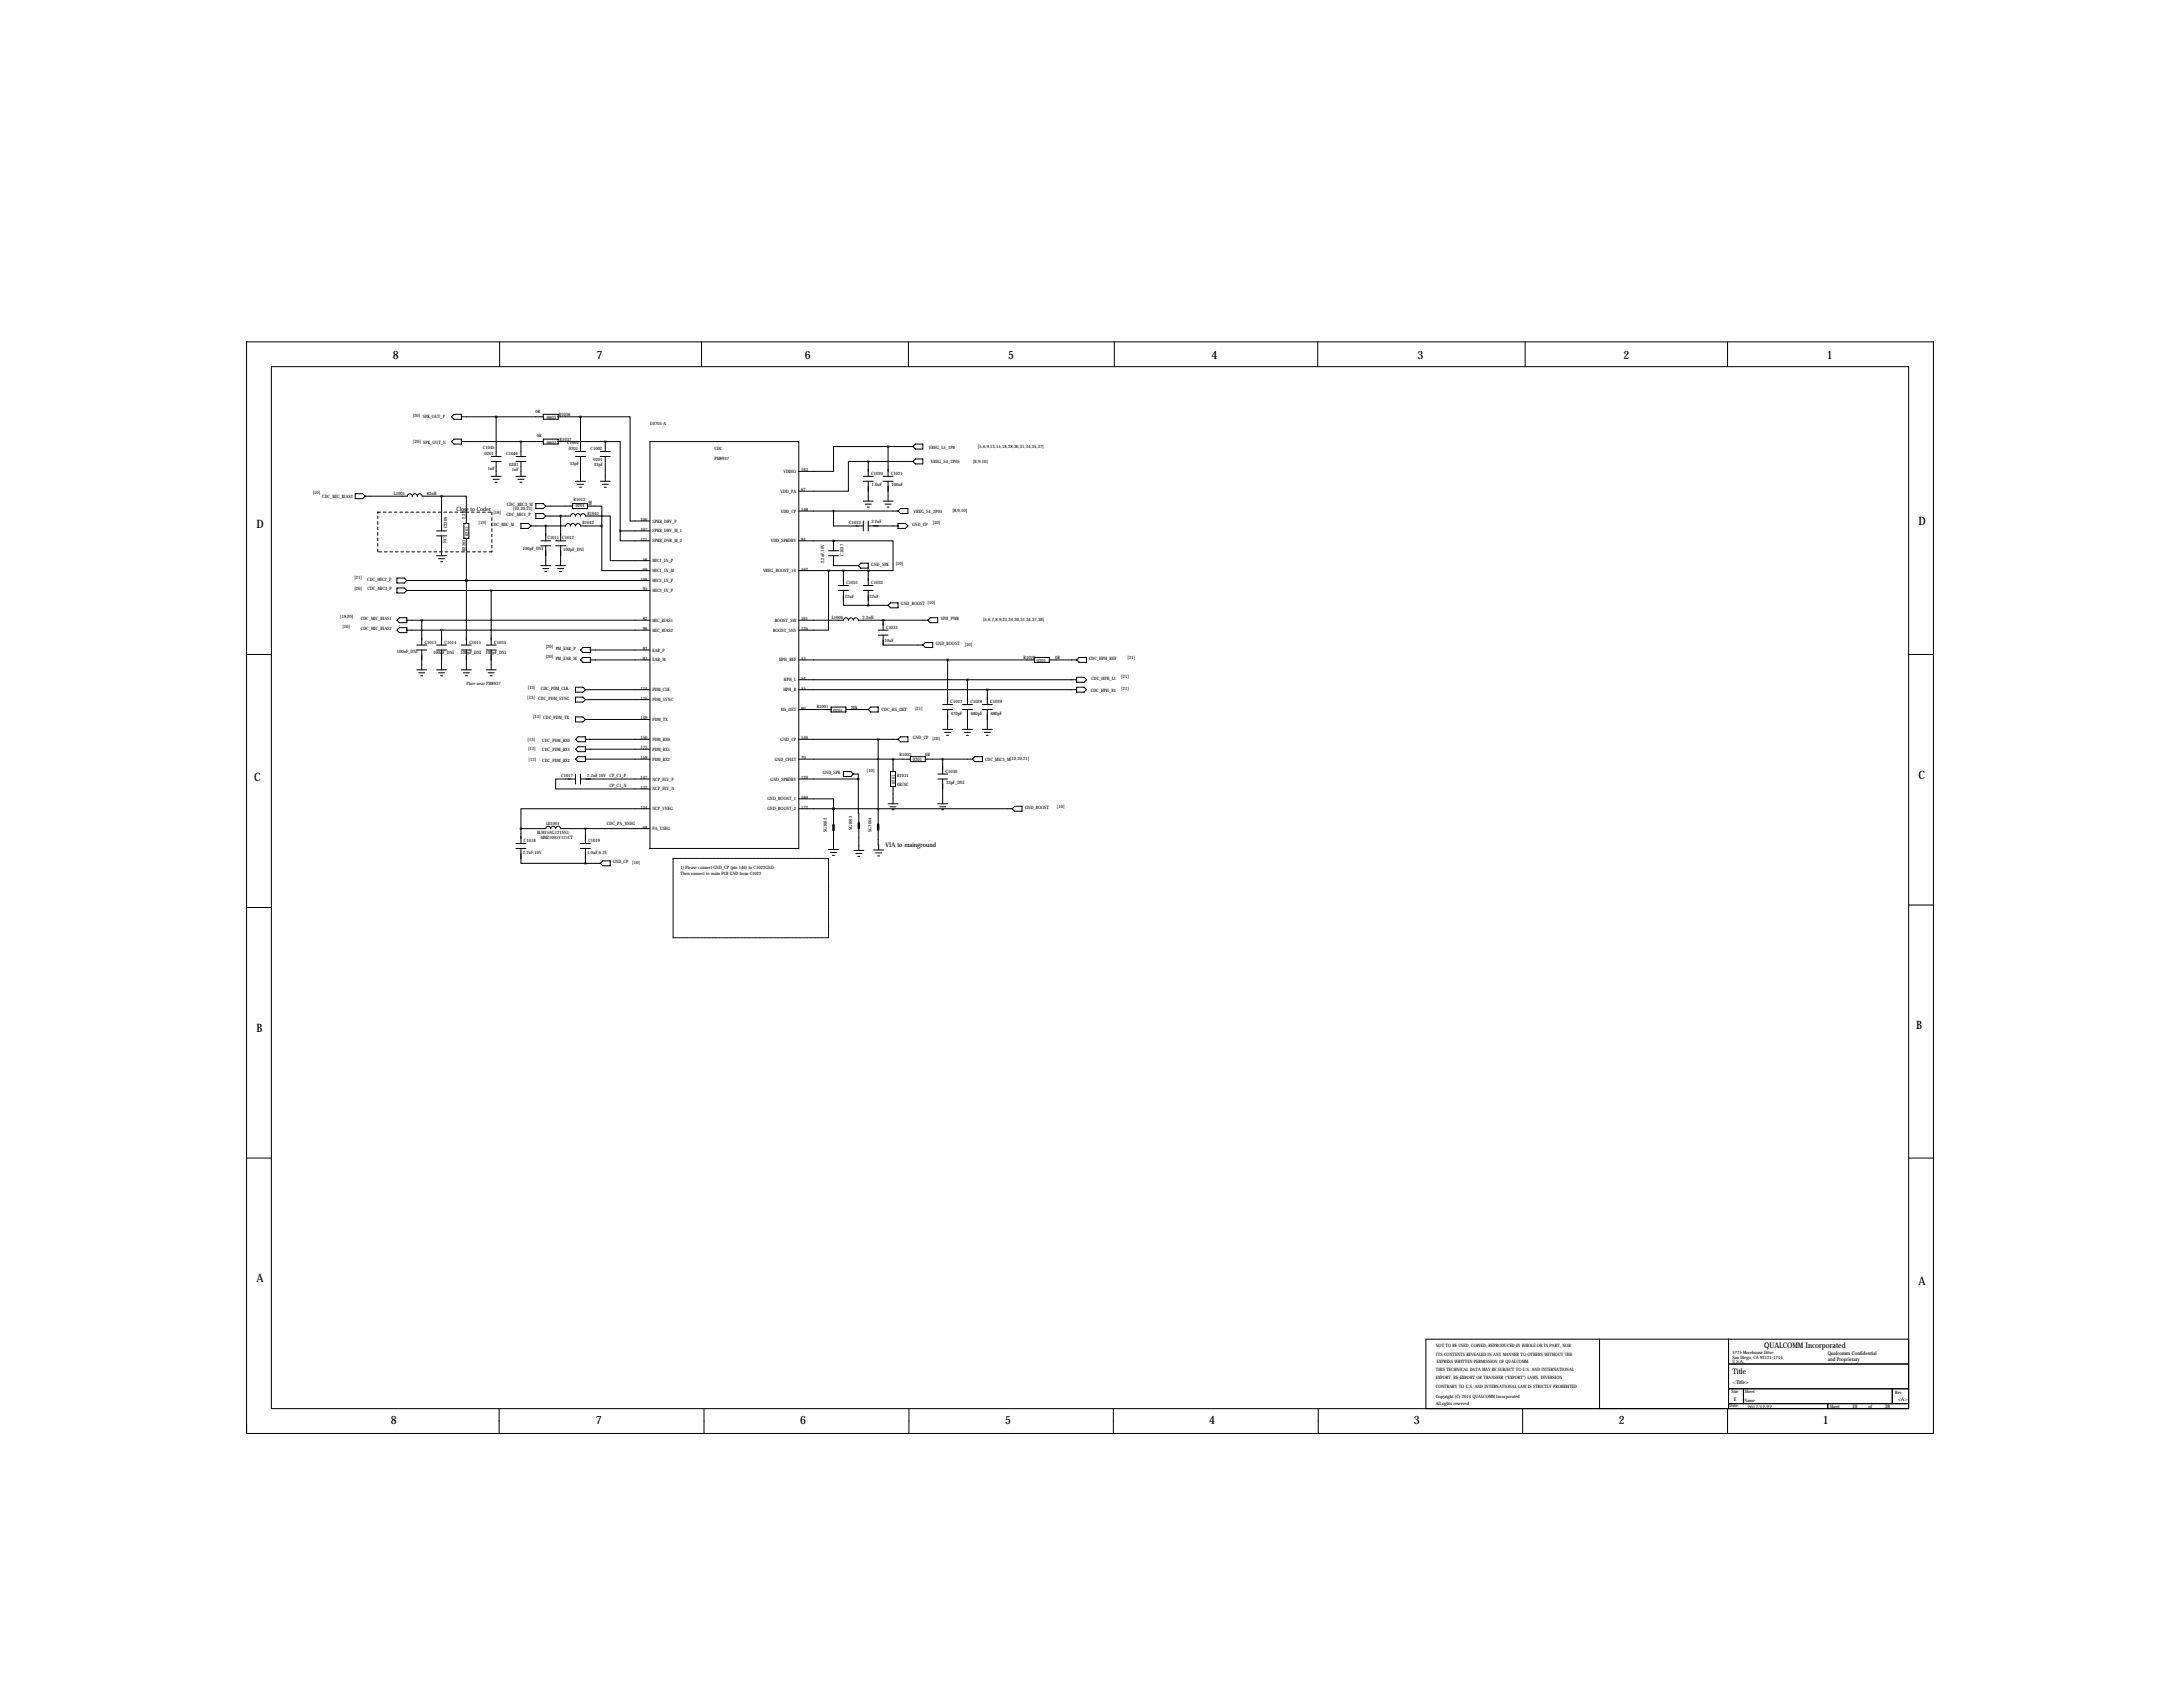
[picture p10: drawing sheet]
<svg xmlns="http://www.w3.org/2000/svg" width="1118mm" height="864mm" viewBox="0 0 1118 864" stroke-linecap="round" stroke-linejoin="round" font-family="sans-serif">
<defs><g id="words">
<g font-size="5.9">
<text x="201" y="184">8</text>
<text x="305" y="184">7</text>
<text x="412" y="184">6</text>
<text x="516" y="184">5</text>
<text x="620" y="184">4</text>
<text x="726" y="184">3</text>
<text x="831" y="184">2</text>
<text x="935" y="184">1</text>
<text x="982" y="269">D</text>
<text x="131" y="270">D</text>
<text x="130" y="400">C</text>
<text x="982" y="399">C</text>
<text x="981" y="527">B</text>
<text x="131" y="528">B</text>
<text x="131" y="656">A</text>
<text x="982" y="658">A</text>
<text x="200" y="729">8</text>
<text x="305" y="729">7</text>
<text x="410" y="729">6</text>
<text x="515" y="729">5</text>
<text x="619" y="729">4</text>
<text x="724" y="729">3</text>
<text x="829" y="729">2</text>
<text x="933" y="729">1</text>
</g>
<g font-size="4">
<text x="903" y="690">QUALCOMM Incorporated</text>
<text x="887" y="703">Title</text>
</g>
<text font-size="3.3" x="453" y="434">VIA to mainground</text>
<text font-size="3" x="234" y="262">Close to Codec</text>
<g font-size="2.6">
<text x="936" y="694">Qualcomm Confidential</text>
<text x="936" y="697">and Proprietary</text>
<text x="887" y="708">&lt;Title&gt;</text>
<text x="888" y="717">E</text>
<text x="972" y="717">&lt;A&gt;</text>
<text x="895" y="721">2017/12/22</text>
<text x="948" y="721">10</text>
<text x="965" y="721">38</text>
</g>
<g font-size="2.4">
<text x="259" y="259">CDC_MIC3_M</text>
<text x="262" y="261">[10,20,21]</text>
</g>
<g font-size="2.3">
<text x="211" y="214">[20] SPK_OUT_P</text>
<text x="274" y="211">0R</text>
<text x="280" y="214">0603</text>
<text x="286" y="213">R1036</text>
<text x="333" y="218">U0701-A</text>
<text x="212" y="227">[20] SPK_OUT_N</text>
<text x="275" y="224">0R</text>
<text x="280" y="227">0603</text>
<text x="286" y="226">R1037</text>
<text x="290" y="227">C1001</text>
<text x="247" y="230">C1045</text>
<text x="248" y="233">0201</text>
<text x="259" y="233">C1046</text>
<text x="291" y="230">0201</text>
<text x="302" y="230">C1002</text>
<text x="366" y="230">CDC</text>
<text x="476" y="230">VREG_L5_1P8</text>
<text x="501" y="229">[5,6,9,13,15,18,28,30,31,34,35,37]</text>
<text x="261" y="239">0201</text>
<text x="292" y="238">33pF</text>
<text x="304" y="236">0201</text>
<text x="304" y="238">33pF</text>
<text x="366" y="235">PM8937</text>
<text x="477" y="237">VREG_S4_2P05</text>
<text x="498" y="237">[8,9,10]</text>
<text x="250" y="241">1nF</text>
<text x="262" y="241">1nF</text>
<text x="401" y="242">VDDIO</text>
<text x="410" y="241">163</text>
<text x="446" y="243">C1020</text>
<text x="456" y="243">C1021</text>
<text x="410" y="251">67</text>
<text x="446" y="249">1.0uF</text>
<text x="456" y="249">100nF</text>
<text x="160" y="253">[10]</text>
<text x="165" y="255">CDC_MIC_BIAS2</text>
<text x="202" y="254">L1001</text>
<text x="218" y="253">82nH</text>
<text x="294" y="257">R1012</text>
<text x="400" y="252">VDD_PA</text>
<text x="253" y="263">[19]</text>
<text x="295" y="260">0201</text>
<text x="301" y="263">B1041</text>
<text x="303" y="259" transform="rotate(-90 303 259)">0R</text>
<text x="400" y="262">VDD_CP</text>
<text x="410" y="262">148</text>
<text x="468" y="263">VREG_S4_2P05</text>
<text x="488" y="262">[8,9,10]</text>
<text x="238" y="266" transform="rotate(-90 238 266)">2.2K</text>
<text x="245" y="268">[19]</text>
<text x="251" y="269">CDC_MIC_M</text>
<text x="259" y="264">CDC_MIC1_P</text>
<text x="298" y="268">B1042</text>
<text x="328" y="267">106</text>
<text x="334" y="268">SPKR_DRV_P</text>
<text x="435" y="268">C1022</text>
<text x="446" y="268">2.2uF</text>
<text x="467" y="269">GND_CP</text>
<text x="478" y="268">[10]</text>
<text x="229" y="271" transform="rotate(-90 229 271)">C2209</text>
<text x="240" y="274" transform="rotate(-90 240 274)">0201</text>
<text x="328" y="272">107</text>
<text x="334" y="273">SPKR_DRV_M_1</text>
<text x="229" y="278" transform="rotate(-90 229 278)">NC</text>
<text x="267" y="282">100pF_DNI</text>
<text x="280" y="276">C1011</text>
<text x="288" y="276">C1012</text>
<text x="328" y="277">121</text>
<text x="334" y="278">SPKR_DVR_M_2</text>
<text x="395" y="278">VDD_SPKDRV</text>
<text x="410" y="277">94</text>
<text x="238" y="282" transform="rotate(-90 238 282)">R2201</text>
<text x="288" y="282">100pF_DNI</text>
<text x="329" y="287">56</text>
<text x="334" y="288">MIC1_IN_P</text>
<text x="432" y="284" transform="rotate(-90 432 284)">C1037</text>
<text x="329" y="292">69</text>
<text x="334" y="293">MIC1_IN_M</text>
<text x="391" y="293">VREG_BOOST_5V</text>
<text x="410" y="292">162</text>
<text x="422" y="288" transform="rotate(-90 422 288)">2.2uF,10V</text>
<text x="446" y="290">GND_SPK</text>
<text x="459" y="289">[10]</text>
<text x="181" y="296">[21]</text>
<text x="188" y="297">CDC_MIC2_P</text>
<text x="328" y="297">108</text>
<text x="334" y="298">MIC2_IN_P</text>
<text x="433" y="299">C1031</text>
<text x="446" y="299">C1032</text>
<text x="181" y="302">[20]</text>
<text x="188" y="302">CDC_MIC3_P</text>
<text x="329" y="302">95</text>
<text x="334" y="303">MIC3_IN_P</text>
<text x="433" y="306">22uF</text>
<text x="445" y="306">22uF</text>
<text x="461" y="310">GND_BOOST</text>
<text x="475" y="309">[10]</text>
<text x="174" y="317">[19,20]</text>
<text x="185" y="318">CDC_MIC_BIAS1</text>
<text x="329" y="318">82</text>
<text x="410" y="318">161</text>
<text x="426" y="317">L1006</text>
<text x="442" y="317">2.2uH</text>
<text x="482" y="318">VPH_PW</text>
<text x="490" y="318">R</text>
<text x="503" y="318">[5,6,7,8,9,23,24,30,31,34,37,38]</text>
<text x="175" y="322">[10]</text>
<text x="185" y="323">CDC_MIC_BIAS2</text>
<text x="329" y="323">96</text>
<text x="334" y="318">MIC_BIAS1</text>
<text x="334" y="323">MIC_BIAS2</text>
<text x="396" y="323">BOOST_SNS</text>
<text x="397" y="318">BOOST_SW</text>
<text x="410" y="323">135</text>
<text x="454" y="322">C1033</text>
<text x="217" y="329">C1013</text>
<text x="228" y="329">C1014</text>
<text x="240" y="329">C1015</text>
<text x="253" y="329">C1035</text>
<text x="453" y="329">10uF</text>
<text x="203" y="334">100nF_DNI</text>
<text x="222" y="335">100nF_DNI</text>
<text x="236" y="335">100pF_DNI</text>
<text x="249" y="335">100pF_DNI</text>
<text x="279" y="332">[20]</text>
<text x="284" y="333">PM_EAR_P</text>
<text x="329" y="333">92</text>
<text x="334" y="334">EAR_P</text>
<text x="479" y="330">GND_BOOST</text>
<text x="494" y="331">[10]</text>
<text x="279" y="337">[20]</text>
<text x="284" y="338">PM_EAR_M</text>
<text x="329" y="338">93</text>
<text x="334" y="339">EAR_M</text>
<text x="399" y="339">HPH_REF</text>
<text x="410" y="338">53</text>
<text x="524" y="338">R1020</text>
<text x="531" y="339">0201</text>
<text x="540" y="337">0R</text>
<text x="558" y="338">CDC_HPH_REF</text>
<text x="577" y="337">[21]</text>
<text x="410" y="348">54</text>
<text x="559" y="348">CDC_HPH_L1</text>
<text x="574" y="347">[21]</text>
<text x="239" y="351">Place near PM8937</text>
<text x="270" y="353">[13]</text>
<text x="277" y="353">CDC_PDM_CLK</text>
<text x="328" y="353">174</text>
<text x="334" y="354">PDM_CLK</text>
<text x="401" y="354">HPH_R</text>
<text x="401" y="349">HPH_L</text>
<text x="410" y="353">55</text>
<text x="574" y="353">[21]</text>
<text x="270" y="358">[13]</text>
<text x="276" y="358">CDC_PDM_SYNC</text>
<text x="328" y="358">175</text>
<text x="334" y="359">PDM_SYNC</text>
<text x="487" y="360">C1027</text>
<text x="497" y="360">C1028</text>
<text x="507" y="360">C1029</text>
<text x="558" y="354">CDC_HPH_R1</text>
<text x="400" y="364">HS_DET</text>
<text x="410" y="363">80</text>
<text x="418" y="362">R1001</text>
<text x="427" y="364">0201</text>
<text x="436" y="363">20k</text>
<text x="451" y="364">CDC_HS_DET</text>
<text x="468" y="364">[21]</text>
<text x="487" y="366">470pF</text>
<text x="497" y="366">680pF</text>
<text x="507" y="366">680pF</text>
<text x="273" y="367">[13]</text>
<text x="278" y="368">CDC_PDM_TX</text>
<text x="328" y="368">149</text>
<text x="334" y="369">PDM_TX</text>
<text x="270" y="380">[13]</text>
<text x="278" y="380">CDC_PDM_RX0</text>
<text x="328" y="378">150</text>
<text x="328" y="384">173</text>
<text x="334" y="379">PDM_RX0</text>
<text x="400" y="379">GND_CP</text>
<text x="410" y="378">146</text>
<text x="467" y="378">GND_CP [10]</text>
<text x="270" y="384">[13]</text>
<text x="271" y="390">[13]</text>
<text x="278" y="390">CDC_PDM_RX2</text>
<text x="278" y="385">CDC_PDM_RX1</text>
<text x="328" y="389">159</text>
<text x="334" y="384">PDM_RX1</text>
<text x="334" y="389">PDM_RX2</text>
<text x="397" y="389">GND_CFILT</text>
<text x="410" y="389">70</text>
<text x="461" y="387">R1003</text>
<text x="467" y="390">0201</text>
<text x="474" y="387">0R</text>
<text x="504" y="390">CDC_MIC3_M</text>
<text x="517" y="389">[10,20,21]</text>
<text x="444" y="395">[10]</text>
<text x="484" y="395">C1030</text>
<text x="287" y="398">C1017</text>
<text x="301" y="398">2.2uF,10V CP_C1_P</text>
<text x="328" y="399">147</text>
<text x="334" y="400">NCP_FLY_P</text>
<text x="394" y="400">GND_SPKDRV</text>
<text x="410" y="399">120</text>
<text x="421" y="396">GND_SPK</text>
<text x="458" y="401" transform="rotate(-90 458 401)">0201</text>
<text x="459" y="398">R1031</text>
<text x="484" y="401">33pF_DNI</text>
<text x="312" y="403">CP_C1_N</text>
<text x="328" y="404">133</text>
<text x="334" y="405">NCP_FLY_N</text>
<text x="459" y="402">0R/NC</text>
<text x="393" y="410">GND_BOOST_1</text>
<text x="410" y="409">160</text>
<text x="541" y="414">[10]</text>
<text x="328" y="414">134</text>
<text x="334" y="415">NCP_VNEG</text>
<text x="393" y="415">GND_BOOST_2</text>
<text x="410" y="414">172</text>
<text x="525" y="414">GND_BOOST</text>
<text x="280" y="422">LB1001</text>
<text x="311" y="422">CDC_PA_VNEG</text>
<text x="329" y="424">68</text>
<text x="334" y="425">PA_VNEG</text>
<text x="436" y="425" transform="rotate(-90 436 425)">SG1003</text>
<text x="446" y="426" transform="rotate(-90 446 426)">SG1004</text>
<text x="268" y="431">C1018</text>
<text x="275" y="427">BLM15AG121SN1</text>
<text x="277" y="429">MMZ1005Y121CT</text>
<text x="301" y="431">C1019</text>
<text x="423" y="426" transform="rotate(-90 423 426)">SG1002</text>
<text x="268" y="437">2.2uF,10V</text>
<text x="301" y="437">1.0uF,6.3V</text>
<text x="314" y="442">GND_CP [10]</text>
<text x="348" y="445">1) Please connect GND_CP (pin 146) to C1022GND.</text>
<text x="348" y="448">Then connect to main PCB GND from C1022</text>
<text x="735" y="689">NOT TO BE USED, COPIED, REPRODUCED IN W</text>
<text x="781" y="689">HOLE OR IN PART, NOR</text>
<text x="735" y="694">ITS CONTENTS REVEALED IN ANY MANNER TO OTHERS W</text>
<text x="793" y="694">ITHOUT THE</text>
<text x="887" y="695">San Diego, CA 92121-1714</text>
<text x="887" y="693">5775 Morehouse Drive</text>
<text x="735" y="702">THIS TECHNICAL DATA MAY BE SUBJECT TO U.S. AND INTERNATIONAL</text>
<text x="736" y="698">EXPRESS W</text>
<text x="747" y="698">RITTEN PERMISSION OF QUALCOMM.</text>
<text x="887" y="698">U.S.A.</text>
<text x="735" y="706">EXPORT, RE-EXPORT OR TRANSFER (&quot;EXPORT&quot;) LAW</text>
<text x="786" y="706">S. DIVERSION</text>
<text x="735" y="710">CONTRARY TO U.S. AND INTERNATIONAL LAWIS STRICTLY PROHIBITED</text>
<text x="886" y="713">Size</text>
<text x="893" y="713">Sheet</text>
<text x="970" y="714">Rev</text>
<text x="735" y="719">All rights reserved</text>
<text x="735" y="716">Copyright (C) 2014 QUALCOMM Incorporated</text>
<text x="893" y="718">Name</text>
<text x="885" y="720">Date:</text>
<text x="937" y="721">Sheet</text>
<text x="957" y="721">of</text>
</g>
</g></defs>
<g fill="none" stroke="#000" stroke-width=".51">
<path d="M256 175v13M299 175h-173v559h864v-398M299 175h691v160h-13M359 175v13M465 175v13M570 175v13M675 175v13M781 175v13M884 175v13M139 188h838v533h-838zM232 212h4v3h-4l-1-2zM236 213h42"/>
<path d="M254 213v21M278 212h8v3h-8zM286 213h11M297 213h26v54h10M297 213v18M232 225h4v2h-4l-1-1zM236 226h42M251 234h6M251 236h6M254 236v8M264 234h5M264 236h5"/>
<path d="M267 226v8M267 236v8M278 225h8v2h-8zM286 226h24M295 234h5M295 231h5M297 234v12M307 234h5M307 231h5M310 226h7v46M310 226v5M310 234v12"/>
<path d="M333 226h76v208h-76zM444 236h-10v15h-25M444 236v8M444 236h23M455 229h-28v12h-18M455 229v15M455 229h12M469 227h3v3h-3l-2-1zM469 235h3v2h-3l-2-1zM182 253h4l1 1-1 1h-4zM187 254h22a1.3 1.3 0 0 1 1-1 1.3 1.3 0 0 1 1 1 1.3 1.3 0 0 1 1-1 1.3 1.3 0 0 1 2 1 1.3 1.3 0 0 1 1-1 1.3 1.3 0 0 1 1 1h10M226 254h13v14"/>
<path d="M226 254v18M251 244h6M252 245h4M253 247h2M264 244h5M265 245h3M266 247h1M274 258h4l1 1-1 1h-4zM279 259h14M293 258h8v2h-8zM295 246h5M296 248h3"/>
<path d="M297 249h1M301 259h7v10M307 246h5M308 248h3M309 249h1M442 244h5M442 246h5M442 257h5M443 258h3M444 260h1M444 246v11M452 244h5"/>
<path d="M452 246h5M452 257h5M453 258h3M454 260h1M455 246v11M224 272h5M224 274h5M226 274v10M237 268h3v8h-3zM239 276v54M267 268h4l1 1-1 2h-4zM272 269h18a1.3 1.3 0 0 1 1-1 1.3 1.3 0 0 1 1 1"/>
<path d="M274 263h4l1 1-1 1h-4zM277 277h5M277 279h5M279 269v8M279 279v11M279 264h13M284 277h6M284 279h6M287 264v13M287 279v11M292 264a1.3 1.3 0 0 1 1-1 1.3 1.3 0 0 1 2 1 1.3 1.3 0 0 1 1-1 1.3 1.3 0 0 1 1 1 1.3 1.3 0 0 1 1-1 1.3 1.3 0 0 1 2 1h12v23h21M292 269a1.3 1.3 0 0 1 1-1 1.3 1.3 0 0 1 2 1 1.3 1.3 0 0 1 1-1 1.3 1.3 0 0 1 1 1h11"/>
<path d="M308 269v23h25M317 272v5h16M317 272h16M409 277h18M409 262h51M427 262v7h15M427 277h.1M427 277h30v15h-13M427 277v5M442 267v5M444 269h16M444 267v5"/>
<path d="M460 268h4l1 1-1 2h-4zM460 262l1-2h4v3h-4zM203 296h4l1 1-1 1h-4zM208 297h125M224 284h5M225 286h3M226 288h1M239 297h.1M277 290h5M278 291h3M279 293h1M284 290h6"/>
<path d="M285 291h4M287 293h1M409 292h35M424 292v31h-15M424 282h5M424 284h5M427 284v6h12M429 300h5M432 292v8M441 288h3v3h-3l-2-1zM442 300h5M444 292v8"/>
<path d="M203 301h4l1 1-1 2h-4zM204 316h4v3h-4l-1-1zM208 302h125M208 318h125M216 318v12M251 302v28M409 318h23M429 302h5M432 302v8h12M432 317a1.3 1.3 0 0 1 1-1 1.3 1.3 0 0 1 1 2M434 317a1.3 1.3 0 0 1 2-1 1.3 1.3 0 0 1 1 2M437 317a1.3 1.3 0 0 1 1-1 1.3 1.3 0 0 1 1 2h36"/>
<path d="M442 302h5M444 302v8M444 310h11M452 318h.1M452 318v5M455 310l1-1h4v2h-4zM475 318l1-2h4v3h-4zM126 335h13M203 323l1-2h4v3h-4zM208 323h125M213 333h5M213 330h5"/>
<path d="M216 333v10M224 333h5M224 330h5M226 323v7M226 333v10M236 333h5M236 330h5M239 333v10M249 333h5M249 330h5M251 333v10M297 338l1-1h4v2h-4z"/>
<path d="M297 333l1-2h4v3h-4zM302 338h31M302 333h31M409 338h121M450 323h5M450 325h5M452 325v5h20M472 330l2-1h4v2h-4zM485 338v23M530 337h7v2h-7zM537 338h14M551 338l1-1h4v2h-4z"/>
<path d="M213 343h5M214 344h3M215 346h1M224 343h5M225 344h3M226 346h1M236 343h5M237 344h3M238 346h1M249 343h5M250 344h3M251 346h1"/>
<path d="M295 352h3l2 1-2 1h-3zM295 357h3l2 1-2 1h-3zM300 353h33M300 358h33M409 353h142M409 348h142M495 348v13M505 353v8M551 352h4l1 1-1 1h-4zM551 347h4l1 1-1 1h-4zM295 367h3l2 1-2 2h-3zM296 377h4v3h-4l-1-2z"/>
<path d="M300 368h33M300 378h33M409 378h51M409 363h16M425 362h8v2h-8zM433 363h11M444 363l2-1h4v2h-4zM450 378v44M460 378l1-1h4v3h-4zM483 363h5M483 361h5M483 373h5"/>
<path d="M484 375h3M485 376h1M485 363v10M493 363h5M493 361h5M493 373h5M494 375h3M495 376h1M495 363v10M503 363h5M503 361h5M503 373h5"/>
<path d="M504 375h3M505 376h1M505 363v10M295 399h-11v5h49M295 384l1-2h4v3h-4zM295 389l1-2h4v3h-4zM295 396v5M297 399h36M297 396v5M300 384h33M300 389h33M409 389h57"/>
<path d="M409 399h30M432 395h4l1 1-1 2h-4zM437 396h2v3M439 399l1 22M456 395h2v8h-2zM457 389v6M466 387h8v3h-8zM474 389h24M480 399h5M480 396h5M483 389v7M483 399v12"/>
<path d="M498 389l1-2h4v3h-4zM333 414h-66v10M409 409h18v5M409 414h109M427 414h.1M427 414v8M455 411h5M456 413h3M457 415h1M457 403v8M480 411h5M481 413h3"/>
<path d="M482 415h1M519 413h4v2h-4l-1-1zM264 434h5M264 432h5M267 424h12a1.3 1.3 0 0 1 2-1 1.3 1.3 0 0 1 1 1 1.3 1.3 0 0 1 1-1 1.3 1.3 0 0 1 1 1 1.3 1.3 0 0 1 2-1 1.3 1.3 0 0 1 1 1h46M267 434v8h33M267 424v8M297 434h5M297 432h5M300 424v8M300 434v8M424 435h5"/>
<path d="M425 436h3M426 438h1M427 425v10M437 435h5M438 437h3M439 438h1M440 424v11M447 435h5M448 437h3M449 438h1M450 425v10M300 442h7"/>
<path d="M309 441h3v2h-3l-2-1zM126 465h13M977 463h13M126 593h13M977 593h13M819 686v35M885 686v35M885 698h92M977 686h-247v35M885 719h92M885 711h92M893 711v8"/>
<path d="M936 719v2M969 711v8M256 721v13M360 721v13M465 721v13M570 721v13M675 721v13M780 721v13M884 721v13"/>
</g>
<path d="M345 439h79M424 439v41M345 480v-41M424 480h-79" fill="none" stroke="#000" stroke-width=".51" stroke-dasharray=".4 .4"/>
<path d="M193 262h59M252 262v20M193 282v-20M252 282h-59" fill="none" stroke="#000" stroke-width=".51" stroke-dasharray="1.4 1.4"/>
<path d="M427 422v3M440 421v3M450 422v3" fill="none" stroke="#000" stroke-width="1.3"/>
<path d="M505 353a.5 .5 0 0 0 1 0 .5 .5 0 0 0-1 0zM444 236a.5 .5 0 0 0 1 0 .5 .5 0 0 0-1 0zM251 302a.5 .5 0 0 0 1 0 .5 .5 0 0 0-1 0zM444 292a.5 .5 0 0 0 1 0 .5 .5 0 0 0-1 0zM444 310a.5 .5 0 0 0 1 0 .5 .5 0 0 0-1 0zM317 272a.5 .5 0 0 0 1 0 .5 .5 0 0 0-1 0z" fill="#000" stroke="#000" stroke-width="1.3"/>
<use href="#words"/>
</svg>
